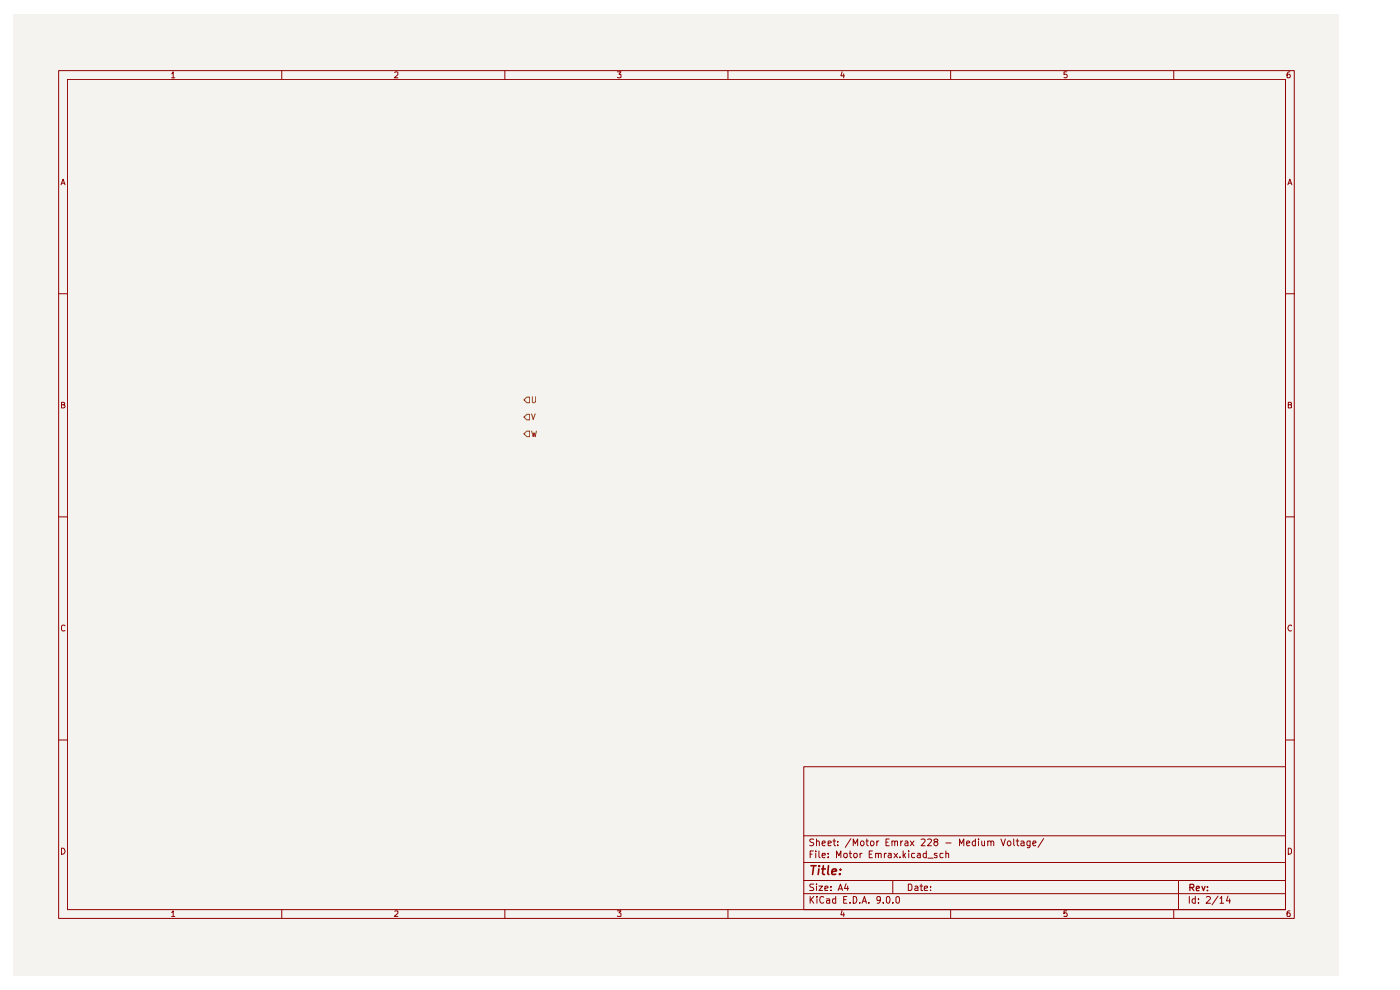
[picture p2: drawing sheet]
<svg xmlns="http://www.w3.org/2000/svg" width="297mm" height="210mm" viewBox="0 0 297 210" stroke-linecap="round" stroke-linejoin="round" font-family="sans-serif">
<path d="M2.9 3h281.2v203.8h-281.2z" fill="#f5f3ef"/>
<g fill="none" stroke="#900000" stroke-width=".21">
<path d="M12.4 15h262.2v179.8h-262.2zM14.3 16.8h258.4v176.2h-258.4zM36.4 15.7l.3-.5v1.3M36.4 16.5h.7M59.8 15v1.8M83.7 15.4l.2-.2h.3l.2 .2v.4l-.8 .7h.8M107.1 15v1.8M131 15.2h.7l-.4 .5 .4 .1v.6h-.7M154.4 15v1.8M178.6 15.2l-.2 .9h.8M179 15.7v.8M201.7 15v1.8"/>
<path d="M226.3 15.2h-.6v.6l.4-.1 .3 .3-.1 .4h-.6M249 15v1.8M273.6 15.2l-.4 .1-.2 .3v.8h.6v-.6l-.4-.1-.2 .3M13 39.2l.4-1.2 .4 1.2M13.1 38.9h.6M273.2 39.2l.4-1.2 .5 1.2M273.3 38.9h.6M12.4 62.3h1.9M272.7 62.3h1.9M13 85.8h.5l.2-.3-.2-.2h-.5v1.2h.5l.3-.4-.3-.3M273.3 85.8h.5l.2-.3-.2-.2h-.5v1.2h.5l.2-.1v-.4l-.3-.2M12.4 109.6h1.9"/>
<path d="M272.7 109.6h1.9M13.8 132.8l-.4-.2-.4 .3 .1 .8 .3 .2 .4-.1M274 132.8l-.2-.2a.6 .6 0 0 0-.6 .7 .6 .6 0 0 0 .8 .5M12.4 157h1.9M272.7 157h1.9M13 179.9a.65 .65 0 0 1 .8 .6 .65 .65 0 0 1-.8 .7zM170.5 162.6h102.2v30.4h-102.2zM170.5 177.3h102.2M172.6 178.1h-.7l-.1 .3 .2 .2 .5 .1 .1 .4-.3 .3-.5-.1M173.2 178.6l.2-.2 .3 .1 .1 .9M173.2 178v1.4M174.4 178.9l.7-.2-.2-.3-.4 .1-.1 .7 .3 .2 .3-.1"/>
<path d="M175.7 178.9l.7-.2-.1-.2h-.6v.8h.6M176.7 178.4h.6M177 178v1.2l.3 .2M177.7 179.2v.2M177.7 178.5v.1M180.5 177.9l-1.2 1.8M181 179.4v-1.4l.4 1 .5-1v1.4M182.6 178.6l.4-.2a.6 .6 0 0 1 0 1h-.2a.6 .6 0 0 1-.2-.8zM183.7 178.4h.5M183.9 178v1.2l.3 .2M186 178.4v1M186.4 178.4l-.3 .1-.1 .2"/>
<path d="M188 178.6h.4M188.6 178h-.6v1.4h.6M189.2 178.6l.2-.2 .3 .1 .1 .9M189.2 178.4v1M189.8 178.6a.36 .36 0 0 1 .6-.1v.9M191.1 178.4v1M191.5 178.4l-.4 .3M192 178.5h.5l.1 .9M192.6 178.7l-.5 .1-.2 .3 .2 .3 .5-.1M193.1 178.4l.8 1M193.9 178.4l-.8 1M195.4 178.1l.6-.1 .3 .2-.1 .4-.8 .8h.9"/>
<path d="M196.8 178.1l.6-.1 .2 .2-.1 .4-.7 .8h.8M198.5 178.6l-.4-.3a.43 .43 0 0 1 .4-.3 .43 .43 0 0 1 .5 .3l-.3 .3a.45 .45 0 0 0-.5 .1 .45 .45 0 0 0 0 .5l.3 .2a.47 .47 0 0 0 .5-.6l-.3-.2M200.7 178.8h1.1M203.5 179.4v-1.4l.5 1 .5-1v1.4M205.1 178.9l.6-.2v-.2l-.5-.1-.1 .2v.7h.6M206.9 178.5l-.4-.1a.6 .6 0 0 0 0 1l.4-.1M206.9 178v1.4M207.6 178v.1M207.6 178.4v1M208.3 178.4v.8a.36 .36 0 0 0 .6 .1v-.1M208.9 178.4v1M209.5 178.6l.1-.1a.36 .36 0 0 1 .6 .1v.8"/>
<path d="M209.5 178.4v1M210.2 178.6v-.1a.36 .36 0 0 1 .6 .1v.8M212.3 178l.5 1.4 .5-1.4M213.8 178.6l.4-.2a.6 .6 0 0 1 0 1h-.3a.6 .6 0 0 1-.1-.8zM215 178v1.2l.2 .2M215.6 178.4h.6M215.8 178v1.2l.4 .2M216.6 178.5h.6l.1 .9M217.3 178.7l-.7 .2v.4h.7M218.5 178.4v1.2l-.2 .2-.4-.1M218.5 178.5l-.4-.1-.3 .3 .1 .6h.6M219.1 178.9l.7-.2-.2-.3-.4 .1-.1 .7 .2 .2 .4-.1"/>
<path d="M221.4 177.9l-1.2 1.8M273.3 179.9l.5 .1 .2 .3v.5l-.4 .4h-.3zM36.4 193.5l.3-.3v1.2M36.4 194.4h.7M59.8 193v1.8M83.7 193.3h.7v.4l-.8 .7h.8M107.1 193v1.8M131 193.2h.7l-.4 .4 .4 .2v.5h-.7M154.4 193v1.8M170.5 189.6h102.2M170.5 186.8h102.2M170.5 183h102.2"/>
<path d="M171.9 190.2v1.4M171.9 181.2h.4M172 190.8l.6 .8M172.5 180.5h-.6v1.4M172.6 187.5l-.7 .1v.4l.6 .3 .1 .3-.1 .3h-.7M172.6 190.2l-.7 .8M173.1 180.5v.2M173.1 181v.9M173.2 187.5v.1M173.2 188v.9M173.3 190.2v.1M173.3 190.7v.9"/>
<path d="M173.7 188h.8l-.8 .9h.8M173.7 180.5v1.2l.3 .2M174.4 181.4h.7l-.1-.4h-.5l-.1 .2 .1 .7h.5M174.7 190.3l-.4-.1a.7 .7 0 0 0-.4 .8 .7 .7 0 0 0 .8 .5v-.1M175 188.5l.7-.2-.1-.3h-.6v.9h.6M175.3 190.7h.6l.1 .9M175.7 181.8v.1M175.7 181v.2M176 191l-.7 .1v.4h.7M176.3 188.8v.1M176.3 188v.2M177.3 190.7h-.6l-.1 .2 .1 .6h.6"/>
<path d="M177.3 190.2v1.4M177.5 181.9v-1.4l.5 1 .4-1v1.4M177.8 188.9l.5-1.4 .4 1.4M178 188.5h.6M178.6 193.1l-.2 1h.8M179 193.6v.8M179 190.8h.5M179.1 181.1l.6-.1v.9a.45 .45 0 0 1-.7-.2zM179.5 187.4l-.3 1.1h.8M179.7 190.2h-.7v1.4h.7M179.8 188v.9M180.2 181h.5"/>
<path d="M180.3 191.4v.2M180.3 180.5v1.2l.4 .2M181 190.2h.4a.75 .75 0 0 1 .4 .8 .75 .75 0 0 1-.8 .6zM181.2 181.1l.5-.1 .2 .3v.4l-.3 .2h-.2l-.3-.2zM182.4 191.4v.2M182.5 181v.9M182.9 191.6l.5-1.4 .4 1.4M182.9 181h-.3l-.1 .3M183 191.2h.7M184.3 191.4v.2M184.4 181.2h.5M185.1 180.5h-.7v1.4h.7"/>
<path d="M185.8 181.1l.5-.1v.9M185.8 181v.9M186.3 181.2l.1-.2h.5v.9M186.8 190.8l-.1 .2h-.6l-.1-.2v-.4l.3-.2h.4l.1 .2a1.19 1.19 0 0 1-.4 1.2h-.3M187.4 191.4v.2M187.6 181v.9M188 190.4l.4-.2a.8 .8 0 0 1 .4 .7 .8 .8 0 0 1-.4 .7l-.4-.3zM188 181h-.3l-.1 .3M188.5 181h.6v.9M189.1 181.4h-.5l-.2 .2 .2 .3h.5M189.4 191.4v.2M189.4 186.8v2.8"/>
<path d="M189.7 181l.7 .9M190.1 190.4l.3-.2a.8 .8 0 0 1 .5 .7 .8 .8 0 0 1-.5 .7l-.3-.3zM190.4 181l-.7 .9M190.9 181.8v.1M191.6 180.5v1.4M191.8 181.4l.3 .5M192.1 181l-.5 .5M192.7 187.5h.5l.3 .4v.6l-.3 .4h-.5zM192.8 180.5v.2M192.8 181v.9M194.1 181h-.6l-.1 .3 .1 .6h.6M194.1 188h.4l.2 .2v.7h-.6v-.4l.6-.2"/>
<path d="M194.6 181h.6v.9M195.2 188h.5M195.2 181.4h-.4l-.2 .2 .2 .3h.4M195.4 187.5v1.4h.3M196.1 188.5l.7-.2v-.3h-.5l-.2 .2 .1 .7h.6M196.5 181h-.5l-.2 .3v.4l.3 .2h.4M196.5 180.5v1.4M196.8 182h1.1M197.4 188.8v.1M197.4 188v.2M198.8 181h-.5l-.1 .2 .6 .3v.4h-.6M200.1 181h-.6l-.1 .3 .1 .6h.6"/>
<path d="M200.7 181.1l.5-.1v.9M200.7 180.5v1.4M201.7 193v1.8M226.3 193.2h-.6v.6l.2-.2 .4 .1v.7l-.6-.1M249 193v1.8M250 186.8v6.2M252.3 190.2v1.4M253.6 190.7h-.5l-.2 .2v.4l.2 .3 .5-.1M253.6 190.2v1.4M254.3 191.4v.2M254.3 190.7v.1M255.9 190.3l.2-.1h.4l.3 .4-.9 1h.9"/>
<path d="M258.4 190.1l-1.3 1.8M258.8 190.6l.4-.4v1.4M258.8 191.6h.8M260.5 190.1l-.3 1h.8M260.9 190.7v.9M273.6 193.2l-.6 .3v.8l.6 .1v-.7l-.4-.1-.2 .3"/>
<circle cx="185" cy="178.9" r=".48"/>
</g>
<path d="M252.4 188.3h.7l.2-.3-.1-.3-.8-.1v1.3M252.8 188.3l.5 .6M253.8 188.5l.7-.2-.2-.3-.4 .1-.1 .7 .1 .1h.5M255 188l.3 .9 .3-.9M256.2 188.8v.1M256.2 188.1v.2" fill="none" stroke="#900000" stroke-width=".25"/>
<path d="M172 183.6h1.1M172.6 183.6l-.2 1.9M173.7 184.3l-.1 1.2M173.8 183.6l-.1 .2 .2-.1-.1-.1-.1 .2M174.3 184.3h.8M174.7 183.6l-.2 1.6 .4 .3M175.8 183.6l-.2 1.6 .2 .3M176.5 184.9l1-.2-.1-.3a.6 .6 0 0 0-.9 .2v.8h.8M178.1 185.3v.2M178.3 184.4v.2" fill="none" stroke="#900000" stroke-width=".34"/>
<path d="M111.8 84.2h.5v1.2h-.5l-.6-.6z" fill="#f5f3ef"/>
<path d="M111.8 84.2h.5v1.2h-.5l-.6-.6zM112.9 84.2v1.1l.2 .1h.3l.2-.2v-1" fill="none" stroke="#765500" stroke-width=".21"/>
<path d="M111.8 91.4h.5v1.2h-.5l-.6-.6z" fill="#f5f3ef"/>
<path d="M111.8 91.4h.5v1.2h-.5l-.6-.6zM112.8 91.4l.3 1.2 .2-.8 .2 .8 .3-1.2" fill="none" stroke="#765500" stroke-width=".21"/>
<path d="M111.8 87.9h.5v1.2h-.5l-.6-.6z" fill="#f5f3ef"/>
<path d="M111.8 87.9h.5v1.2h-.5l-.6-.6zM112.8 87.8l.3 1.2 .4-1.2" fill="none" stroke="#765500" stroke-width=".21"/>
</svg>
